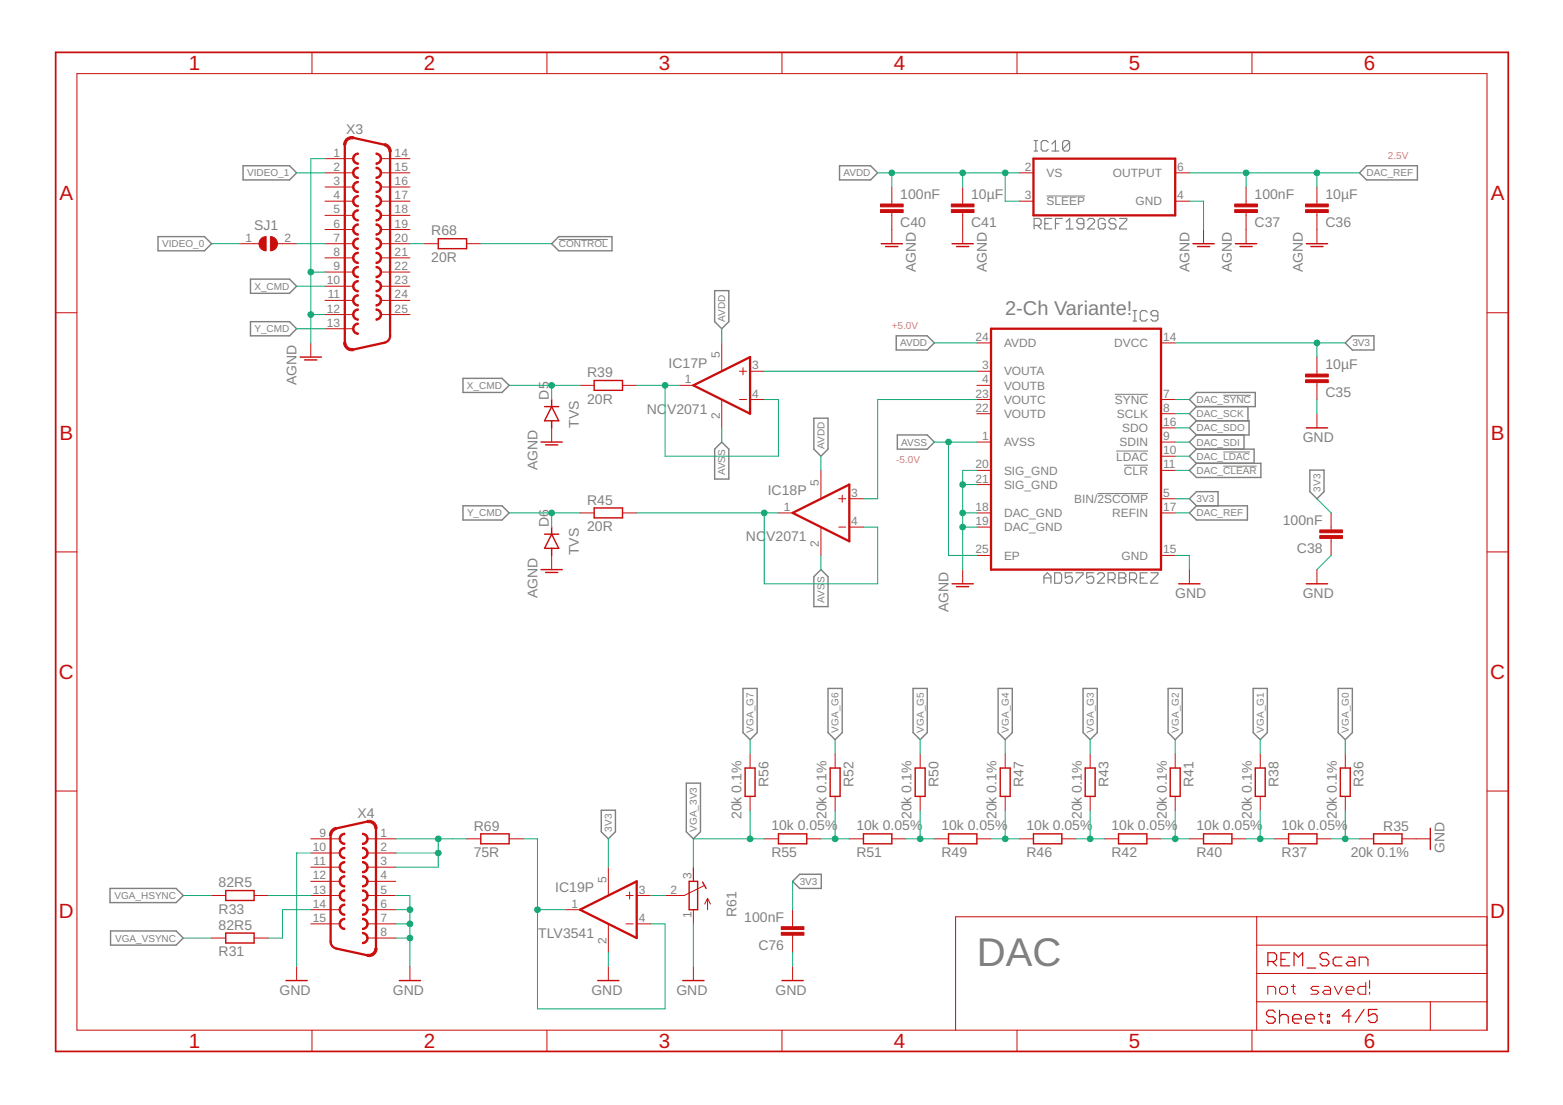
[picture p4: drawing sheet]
<svg xmlns="http://www.w3.org/2000/svg" width="420mm" height="297mm" viewBox="0 0 420 297" stroke-linecap="round" stroke-linejoin="round" font-family="sans-serif">
<defs><g id="words">
<text font-size="10.8" fill="#808080" x="262.6" y="259.8">DAC</text>
<g font-size="5.5" fill="#c90d0c">
<text x="50.7" y="18.9">1</text>
<text x="113.9" y="18.9">2</text>
<text x="177.1" y="18.9">3</text>
<text x="240.3" y="18.9">4</text>
<text x="303.4" y="18.9">5</text>
<text x="366.6" y="18.9">6</text>
<text x="16" y="53.9">A</text>
<text x="400.7" y="53.9">A</text>
<text x="16" y="118.2">B</text>
<text x="400.7" y="118.2">B</text>
<text x="15.8" y="182.4">C</text>
<text x="400.6" y="182.4">C</text>
<text x="15.8" y="246.7">D</text>
<text x="400.6" y="246.7">D</text>
<text x="50.7" y="281.7">1</text>
<text x="113.9" y="281.7">2</text>
<text x="177.1" y="281.7">3</text>
<text x="240.3" y="281.7">4</text>
<text x="303.4" y="281.7">5</text>
<text x="366.6" y="281.7">6</text>
</g>
<text font-size="5.4" fill="#808080" x="270.2" y="84.6">2-Ch Variante!</text>
<g font-size="3.8" fill="#808080">
<text x="93.1" y="36">X3</text>
<text x="242" y="53.5">100nF</text>
<text x="261.1" y="53.5">10µF</text>
<text x="337.3" y="53.5">100nF</text>
<text x="356.3" y="53.5">10µF</text>
<text x="68.3" y="61.7">SJ1</text>
<text x="115.9" y="63.3">R68</text>
<text x="242" y="61.1">C40</text>
<text x="261.1" y="61.1">C41</text>
<text x="337.3" y="61.1">C37</text>
<text x="356.3" y="61.1">C36</text>
<text x="115.9" y="70.5">20R</text>
<text x="246.2" y="73.1" transform="rotate(-90 246.2 73.1)">AGND</text>
<text x="265.3" y="73.1" transform="rotate(-90 265.3 73.1)">AGND</text>
<text x="319.7" y="73.1" transform="rotate(-90 319.7 73.1)">AGND</text>
<text x="331.2" y="73.1" transform="rotate(-90 331.2 73.1)">AGND</text>
<text x="350.2" y="73.1" transform="rotate(-90 350.2 73.1)">AGND</text>
<text x="157.8" y="101.4">R39</text>
<text x="179.7" y="98.8">IC17P</text>
<text x="356.3" y="99.2">10µF</text>
<text x="79.7" y="103.6" transform="rotate(-90 79.7 103.6)">AGND</text>
<text x="147.6" y="107.4" transform="rotate(-90 147.6 107.4)">D5</text>
<text x="356.3" y="106.8">C35</text>
<text x="157.8" y="108.6">20R</text>
<text x="173.8" y="111.2">NC</text>
<text x="179.3" y="111.2">V2071</text>
<text x="155.6" y="115" transform="rotate(-90 155.6 115)">TVS</text>
<text x="350.2" y="118.8">GND</text>
<text x="144.5" y="126.5" transform="rotate(-90 144.5 126.5)">AGND</text>
<text x="157.8" y="135.6">R45</text>
<text x="206.4" y="133.1">IC18P</text>
<text x="147.6" y="141.7" transform="rotate(-90 147.6 141.7)">D6</text>
<text x="157.8" y="142.8">20R</text>
<text x="344.8" y="141.1">100nF</text>
<text x="155.6" y="149.3" transform="rotate(-90 155.6 149.3)">TVS</text>
<text x="200.5" y="145.5">NC</text>
<text x="206" y="145.5">V2071</text>
<text x="348.6" y="148.7">C38</text>
<text x="144.5" y="160.7" transform="rotate(-90 144.5 160.7)">AGND</text>
<text x="315.9" y="160.7">GND</text>
<text x="350.2" y="160.7">GND</text>
<text x="255" y="164.5" transform="rotate(-90 255 164.5)">AGND</text>
<text x="206.5" y="211.5" transform="rotate(-90 206.5 211.5)">R56</text>
<text x="229.4" y="211.5" transform="rotate(-90 229.4 211.5)">R52</text>
<text x="252.3" y="211.5" transform="rotate(-90 252.3 211.5)">R50</text>
<text x="275.1" y="211.5" transform="rotate(-90 275.1 211.5)">R47</text>
<text x="298" y="211.5" transform="rotate(-90 298 211.5)">R43</text>
<text x="320.8" y="211.5" transform="rotate(-90 320.8 211.5)">R41</text>
<text x="343.7" y="211.5" transform="rotate(-90 343.7 211.5)">R38</text>
<text x="366.5" y="211.5" transform="rotate(-90 366.5 211.5)">R36</text>
<text x="96.1" y="219.8">X4</text>
<text x="199.3" y="220.2" transform="rotate(-90 199.3 220.2)">20k 0.1%</text>
<text x="222.2" y="220.2" transform="rotate(-90 222.2 220.2)">20k 0.1%</text>
<text x="245.1" y="220.2" transform="rotate(-90 245.1 220.2)">20k 0.1%</text>
<text x="267.9" y="220.2" transform="rotate(-90 267.9 220.2)">20k 0.1%</text>
<text x="290.8" y="220.2" transform="rotate(-90 290.8 220.2)">20k 0.1%</text>
<text x="313.6" y="220.2" transform="rotate(-90 313.6 220.2)">20k 0.1%</text>
<text x="336.5" y="220.2" transform="rotate(-90 336.5 220.2)">20k 0.1%</text>
<text x="359.3" y="220.2" transform="rotate(-90 359.3 220.2)">20k 0.1%</text>
<text x="127.3" y="223.3">R69</text>
<text x="207.3" y="223.2">10k 0.05%</text>
<text x="230.2" y="223.2">10k 0.05%</text>
<text x="253.1" y="223.2">10k 0.05%</text>
<text x="275.9" y="223.2">10k 0.05%</text>
<text x="298.8" y="223.2">10k 0.05%</text>
<text x="321.6" y="223.2">10k 0.05%</text>
<text x="344.5" y="223.2">10k 0.05%</text>
<text x="371.9" y="223.3">R35</text>
<text x="127.3" y="230.5">75R</text>
<text x="207.3" y="230.4">R55</text>
<text x="230.2" y="230.4">R51</text>
<text x="253.1" y="230.4">R49</text>
<text x="275.9" y="230.4">R46</text>
<text x="298.8" y="230.4">R42</text>
<text x="321.6" y="230.4">R40</text>
<text x="344.5" y="230.4">R37</text>
<text x="363.1" y="230.5">20k 0.1%</text>
<text x="388.3" y="229.3" transform="rotate(-90 388.3 229.3)">GND</text>
<text x="58.8" y="238.5">82R5</text>
<text x="149.2" y="239.8">IC19P</text>
<text x="58.8" y="245.7">R33</text>
<text x="58.8" y="249.9">82R5</text>
<text x="198" y="246.4" transform="rotate(-90 198 246.4)">R61</text>
<text x="200.1" y="247.8">100nF</text>
<text x="58.8" y="257.1">R31</text>
<text x="144.7" y="252.2">TLV3541</text>
<text x="203.9" y="255.4">C76</text>
<text x="75.2" y="267.4">GND</text>
<text x="105.6" y="267.4">GND</text>
<text x="159" y="267.4">GND</text>
<text x="181.8" y="267.4">GND</text>
<text x="208.5" y="267.4">GND</text>
</g>
<g font-size="3.2" fill="#808080">
<text x="89.7" y="42.1">1</text>
<text x="89.7" y="45.9">2</text>
<text x="106.1" y="42.1">14</text>
<text x="106.1" y="45.9">15</text>
<text x="275.5" y="45.9">2</text>
<text x="281.3" y="47.6">VS</text>
<text x="299.2" y="47.6">OUTPUT</text>
<text x="316.5" y="45.9">6</text>
<text x="89.7" y="49.7">3</text>
<text x="89.7" y="53.5">4</text>
<text x="106.1" y="49.7">16</text>
<text x="106.1" y="53.5">17</text>
<text x="275.5" y="53.5">3</text>
<text x="316.5" y="53.5">4</text>
<text x="89.7" y="57.4">5</text>
<text x="106.1" y="57.4">18</text>
<text x="281.3" y="55.2">SLEEP</text>
<text x="305.3" y="55.2">GND</text>
<text x="66" y="65">1</text>
<text x="76.5" y="65">2</text>
<text x="89.7" y="61.2">6</text>
<text x="89.7" y="65">7</text>
<text x="106.1" y="61.2">19</text>
<text x="106.1" y="65">20</text>
<text x="89.7" y="68.8">8</text>
<text x="106.1" y="68.8">21</text>
<text x="87.9" y="76.4">10</text>
<text x="89.7" y="72.6">9</text>
<text x="106.1" y="72.6">22</text>
<text x="106.1" y="76.4">23</text>
<text x="88.1" y="80.2">11</text>
<text x="106.1" y="80.2">24</text>
<text x="87.9" y="84">12</text>
<text x="87.9" y="87.8">13</text>
<text x="106.1" y="84">25</text>
<text x="262.3" y="91.6">24</text>
<text x="269.9" y="93.3">AVDD</text>
<text x="299.5" y="93.3">DVCC</text>
<text x="312.6" y="91.6">14</text>
<text x="193.5" y="96.3" transform="rotate(-90 193.5 96.3)">5</text>
<text x="202.2" y="99.3">3</text>
<text x="264.1" y="99.3">3</text>
<text x="269.9" y="100.9">VOUTA</text>
<text x="184.1" y="103.1">1</text>
<text x="202.2" y="106.9">4</text>
<text x="262.3" y="106.9">23</text>
<text x="264.1" y="103.1">4</text>
<text x="269.9" y="104.7">VOUTB</text>
<text x="312.6" y="106.9">7</text>
<text x="193.5" y="112.7" transform="rotate(-90 193.5 112.7)">2</text>
<text x="262.3" y="110.7">22</text>
<text x="269.9" y="108.6">VOUTC</text>
<text x="269.9" y="112.4">VOUTD</text>
<text x="299.7" y="108.6">SYNC</text>
<text x="300.2" y="112.4">SCLK</text>
<text x="312.6" y="110.7">8</text>
<text x="264.1" y="118.3">1</text>
<text x="269.9" y="120">AVSS</text>
<text x="300.9" y="120">SDIN</text>
<text x="301.6" y="116.2">SDO</text>
<text x="312.6" y="118.3">9</text>
<text x="312.6" y="114.5">16</text>
<text x="262.3" y="125.9">20</text>
<text x="300" y="123.8">LDAC</text>
<text x="312.6" y="122.1">10</text>
<text x="312.6" y="125.9">11</text>
<text x="220.1" y="130.6" transform="rotate(-90 220.1 130.6)">5</text>
<text x="262.3" y="129.7">21</text>
<text x="269.9" y="131.4">SIG_GND</text>
<text x="269.9" y="127.6">SIG_GND</text>
<text x="302.1" y="127.6">CLR</text>
<text x="210.7" y="137.4">1</text>
<text x="228.8" y="133.5">3</text>
<text x="262.3" y="137.4">18</text>
<text x="288.8" y="135.2">BIN/2SCOMP</text>
<text x="312.6" y="133.5">5</text>
<text x="312.6" y="137.4">17</text>
<text x="228.8" y="141.2">4</text>
<text x="262.3" y="141.2">19</text>
<text x="269.9" y="142.8">DAC_GND</text>
<text x="269.9" y="139">DAC_GND</text>
<text x="299" y="139">REFIN</text>
<text x="220.1" y="147" transform="rotate(-90 220.1 147)">2</text>
<text x="262.3" y="148.8">25</text>
<text x="312.6" y="148.8">15</text>
<text x="269.9" y="150.5">EP</text>
<text x="301.4" y="150.5">GND</text>
<text x="85.9" y="225">9</text>
<text x="102.3" y="225">1</text>
<text x="84.1" y="228.8">10</text>
<text x="84.3" y="232.6">11</text>
<text x="102.3" y="228.8">2</text>
<text x="102.3" y="232.6">3</text>
<text x="84.1" y="236.4">12</text>
<text x="102.3" y="236.4">4</text>
<text x="163" y="237.2" transform="rotate(-90 163 237.2)">5</text>
<text x="185.9" y="236.4" transform="rotate(-90 185.9 236.4)">3</text>
<text x="84.1" y="240.2">13</text>
<text x="84.1" y="244">14</text>
<text x="102.3" y="240.2">5</text>
<text x="102.3" y="244">6</text>
<text x="153.6" y="244">1</text>
<text x="171.7" y="240.2">3</text>
<text x="180.3" y="240.2">2</text>
<text x="84.1" y="247.8">15</text>
<text x="102.3" y="247.8">7</text>
<text x="102.3" y="251.6">8</text>
<text x="171.7" y="247.8">4</text>
<text x="185.9" y="246.9" transform="rotate(-90 185.9 246.9)">1</text>
<text x="163" y="253.7" transform="rotate(-90 163 253.7)">2</text>
</g>
<g font-size="2.7" fill="#808080">
<text x="66.4" y="47.4">VIDEO_1</text>
<text x="226.7" y="47.4">AVDD</text>
<text x="367.3" y="47.4">DAC_REF</text>
<text x="43.6" y="66.5">VIDEO_0</text>
<text x="150.2" y="66.5">CONTROL</text>
<text x="68.4" y="77.9">X_CMD</text>
<text x="68.4" y="89.3">Y_CMD</text>
<text x="195" y="86.5" transform="rotate(-90 195 86.5)">AVDD</text>
<text x="241.9" y="93.1">AVDD</text>
<text x="363.5" y="93.1">3V3</text>
<text x="125.5" y="104.6">X_CMD</text>
<text x="321.6" y="108.4">DAC_SYNC</text>
<text x="321.6" y="112.2">DAC_SCK</text>
<text x="242.2" y="119.8">AVSS</text>
<text x="321.6" y="116">DAC_SDO</text>
<text x="321.6" y="119.8">DAC_SDI</text>
<text x="195" y="122.5" transform="rotate(-90 195 122.5)">S</text>
<text x="221.6" y="120.7" transform="rotate(-90 221.6 120.7)">AVDD</text>
<text x="321.6" y="123.6">DAC_LDAC</text>
<text x="195" y="127.7" transform="rotate(-90 195 127.7)">AVS</text>
<text x="321.6" y="127.4">DAC_CLEAR</text>
<text x="321.6" y="135">3V3</text>
<text x="355" y="132.2" transform="rotate(-90 355 132.2)">3V3</text>
<text x="125.6" y="138.8">Y_CMD</text>
<text x="321.6" y="138.8">DAC_REF</text>
<text x="221.6" y="156.8" transform="rotate(-90 221.6 156.8)">S</text>
<text x="221.6" y="162" transform="rotate(-90 221.6 162)">AVS</text>
<text x="202.6" y="196.9" transform="rotate(-90 202.6 196.9)">VGA_G7</text>
<text x="225.4" y="196.9" transform="rotate(-90 225.4 196.9)">VGA_G6</text>
<text x="248.3" y="196.9" transform="rotate(-90 248.3 196.9)">VGA_G5</text>
<text x="271.2" y="196.9" transform="rotate(-90 271.2 196.9)">VGA_G4</text>
<text x="294" y="196.9" transform="rotate(-90 294 196.9)">VGA_G3</text>
<text x="316.9" y="196.9" transform="rotate(-90 316.9 196.9)">VGA_G2</text>
<text x="339.7" y="196.9" transform="rotate(-90 339.7 196.9)">VGA_G1</text>
<text x="362.6" y="196.9" transform="rotate(-90 362.6 196.9)">VGA_G0</text>
<text x="164.5" y="223.6" transform="rotate(-90 164.5 223.6)">3V3</text>
<text x="187.3" y="223.6" transform="rotate(-90 187.3 223.6)">VGA_3V3</text>
<text x="215" y="237.9">3V3</text>
<text x="30.8" y="241.7">VGA_HSYNC</text>
<text x="30.9" y="253.1">VGA_VSYNC</text>
</g>
<g font-size="2.7" fill="#c8c832">
<text x="373.1" y="42.7">2.5V</text>
<text x="239.7" y="88.4">+5.0V</text>
<text x="240.9" y="124.6">-5.0V</text>
</g>
</g></defs>
<g fill="none" stroke="#808080" stroke-width=".32">
<path d="M278 37.8h.9M278.4 37.8v2.8M281.8 38.2l-.5-.4h-.9l-.5 .4v1.9l.5 .5h.9l.5-.5M282.8 38.7l.9-.9v2.8M287.5 38.2v1.9l-.4 .5h-1l-.5-.5M287.5 38.2l-.4-.4h-1l-.5 .4v1.9M287.5 38.2l-1.9 1.9M278 40.6h.9M282.7 58.7h-1.8v2.9h1.8M282.8 40.6h1.8M285.6 58.7h-1.9v2.9M286.6 59.7l.9-1v2.9"/>
<path d="M292.4 59.2l.4-.5h1l.4 .5v.5l-1.8 1.9h1.8M297.1 59.2l-.4-.5h-1l-.5 .5v1.9l.5 .5h1l.4-.5v-1h-.9M300 59.2l-.5-.5h-.9l-.5 .5v.5l.5 .4h.9l.5 .5v.5l-.5 .5h-.9l-.5-.5M301 58.7h1.9v.5l-1.9 1.9v.5h1.9M278 60.6h1.4l.5-.5v-.9l-.5-.5h-1.4v2.9M278.9 60.6l1 1M280.9 60.1h.9M283.7 60.1h1M286.6 61.6h1.9M291.4 60.1h-1.5l-.4-.4v-.5l.4-.5h1l.5 .5v1.9l-.5 .5h-1l-.4-.5M304.6 86.3h.9M304.6 83.5h.9"/>
<path d="M305.1 83.5v2.8M308.4 83.9l-.5-.4h-.9l-.5 .4v1.9l.5 .5h.9l.5-.5M311.3 84.9h-1.4l-.5-.5v-.5l.5-.4h.9l.5 .4v1.9l-.5 .5h-.9l-.5-.5M280.6 156.8v-1.9l1-.9 .9 .9v1.9M280.6 155.4h1.9M283.5 154h1.4l.5 .4v1.9l-.5 .5h-1.4zM288.2 154h-1.8v1.4l.9-.5h.5l.4 .5v.9l-.4 .5h-.9l-.5-.5M289.2 154h1.9v.4l-1.9 1.9v.5M294 154h-1.9v1.4l1-.5h.4l.5 .5v.9l-.5 .5h-.9l-.5-.5M295 154.4l.5-.4h.9l.5 .4v.5l-1.9 1.9h1.9M297.9 155.8h1.4l.5-.4v-1l-.5-.4h-1.4v2.8M298.8 155.8l1 1"/>
<path d="M300.8 155.4h1.4M300.8 154h1.4l.4 .4v.5l-.4 .5 .4 .4v.5l-.4 .5h-1.4zM303.6 155.8h1.4l.5-.4v-1l-.5-.4h-1.4v2.8M304.6 155.8l.9 1M306.5 155.4h.9M308.4 154h-1.9v2.8h1.9M309.4 154h1.9v.4l-1.9 1.9v.5h1.9"/>
</g>
<path d="M281.3 52.7h10.4M150.2 64.4h13.2M299.7 106h8.9M328.8 106.3h7.5M295 132.7h13.6M300 121.2h8.6M302.2 125.1h6.4M328.8 121.5h7.2M328.8 125.3h9" fill="none" stroke="#808080" stroke-width=".27"/>
<g fill="none" stroke="#808080" stroke-width=".38">
<path d="M65.3 44.6h12.5l1.9 1.9-1.9 1.9h-12.5zM225.7 44.6h8.3l1.9 1.9-1.9 1.9h-8.3zM365.4 46.5l1.9-1.9h13.7v3.8h-13.7zM42.5 63.6h12.5l1.9 1.9-1.9 1.9h-12.5zM67.3 75h10.5l1.9 1.9-1.9 1.9h-10.5zM148.3 65.5l1.9-1.9h14.3v3.8h-14.3zM192.1 78.1h3.8v8.4l-1.9 1.9-1.9-1.9zM67.3 86.5h10.5l1.9 1.9-1.9 1.9h-10.5zM240.9 90.3h8.4l1.9 1.9-1.9 1.9h-8.4zM361.6 92.2l1.9-1.9h5.8v3.8h-5.8zM124.5 101.7h10.5l1.9 1.9-1.9 1.9h-10.5zM194 118.8l1.9 1.9v8.1h-3.8v-8.1z"/>
<path d="M218.8 112.4h3.8v8.3l-1.9 1.9-1.9-1.9zM241.2 116.9h8.1l1.9 1.9-1.9 1.9h-8.1zM319.7 107.4l1.9-1.9h15.8v3.8h-15.8zM321.6 113.1h14.2v3.8h-14.2M321.6 109.3l-1.9 1.9 1.9 1.9M321.6 113.1l-1.9 1.9 1.9 1.9M321.6 116.9l-1.9 1.9 1.9 1.9M334.4 116.9v3.8M335.5 109.3v3.8M124.5 136h10.5l1.9 1.9-1.9 1.9h-10.5zM319.7 137.9l1.9-1.9h13.7v3.8h-13.7zM321.6 120.7h15.5v3.8"/>
<path d="M321.6 136l-1.9-1.9 1.9-1.9h5.8v3.8M321.6 120.7l-1.9 1.9 1.9 1.9M321.6 124.5h17.3v3.9h-17.3l-1.9-2zM352.1 126.4h3.8v5.8l-1.9 1.9-1.9-1.9zM220.7 153.1l1.9 1.9v8.1h-3.8v-8.1zM199.7 185.1h3.8v11.8l-1.9 1.9-1.9-1.9zM222.6 185.1h3.8v11.8l-1.9 1.9-1.9-1.9zM245.4 185.1h3.9v11.8l-1.9 1.9-2-1.9zM268.3 185.1h3.8v11.8l-1.9 1.9-1.9-1.9zM291.1 185.1h3.9v11.8l-1.9 1.9-2-1.9zM314 185.1h3.8v11.8l-1.9 1.9-1.9-1.9zM336.9 185.1h3.8v11.8l-1.9 1.9-1.9-1.9z"/>
<path d="M359.7 185.1h3.8v11.8l-1.9 1.9-1.9-1.9zM161.6 217.8h3.8v5.8l-1.9 1.9-1.9-1.9zM184.5 210.5h3.8v13.1l-1.9 1.9-1.9-1.9zM29.6 238.8h17.7l2 1.9-2 1.9h-17.7zM213.1 236.9l1.9-1.9h5.8v3.8h-5.8zM29.7 250.3h17.6l2 1.9-2 1.9h-17.6z"/>
</g>
<g fill="none" stroke="#c90d0c" stroke-width=".27">
<path d="M20.7 19.8h379v257.1h-379zM83.9 14.1v5.7M147 14.1v5.7M210.2 14.1v5.7M273.4 14.1v5.7M336.5 14.1v5.7M87.4 46.5h7.6M87.4 54.1h7.6M87.4 42.7h7.6M87.4 50.3h7.6M87.4 57.9h7.6M102.6 46.5h7.6"/>
<path d="M102.6 54.1h7.6M102.6 42.7h7.6M102.6 50.3h7.6M102.6 57.9h7.6M239.7 50.3v4.5M239.7 57.1v8.4M258.8 50.3v4.5M258.8 57.1v8.4M274 46.5h3.8M274 54.1h3.8M315.9 46.5h3.8M315.9 54.1h3.8"/>
<path d="M335 50.3v4.5M335 57.1v8.4M354 50.3v4.5M354 57.1v8.4M64.5 65.5h5.1M74.6 65.5h5.1M87.4 61.7h7.6M87.4 65.5h7.6M87.4 69.3h7.6M87.4 73.1h7.6M87.4 76.9h7.6M102.6 61.7h7.6"/>
<path d="M102.6 65.5h7.6M102.6 69.3h7.6M102.6 73.1h7.6M102.6 76.9h7.6M114 65.5h3.8M125.4 65.5h3.8M323.5 61.7v3.8M15 84.1h5.7M83.5 92.2v3.8M87.4 80.8h7.6M87.4 84.6h7.6M87.4 88.4h7.6"/>
<path d="M102.6 80.8h7.6M102.6 84.6h7.6M194 92.2v7.6M198.8 99.8h1.9M199.7 98.8v2M201.6 99.8h3.8M262.6 92.2h3.8M262.6 99.8h3.8M312.1 92.2h3.8M354 96v4.6M399.7 84.1h5.7M148.3 115v3.8"/>
<path d="M155.9 103.6h3.8M167.3 103.6h3.9M182.6 103.6h3.8M194 107.4v7.6M198.8 107.4h1.9M201.6 107.4h3.8M262.6 107.4h3.8M262.6 111.2h3.8M262.6 118.8h3.8M262.6 103.6h3.8M312.1 107.4h3.8M312.1 111.2h3.8"/>
<path d="M312.1 118.8h3.8M312.1 115h3.8M354 102.8v4.6M354 111.2v3.8M155.9 137.9h3.8M167.3 137.9h3.9M209.3 137.9h3.8M220.7 126.4v7.7M225.4 134.1h2M226.4 133.1v1.9M228.3 134.1h3.8M262.6 126.4h3.8"/>
<path d="M262.6 137.9h3.8M262.6 130.3h3.8M312.1 122.6h3.8M312.1 126.4h3.8M312.1 134.1h3.8M312.1 137.9h3.8M357.8 137.9v4.6M15 148.4h5.7M148.3 149.3v3.8M220.7 141.7v7.6M225.4 141.7h2M228.3 141.7h3.8"/>
<path d="M258.8 153.1v3.8M262.6 149.3h3.8M262.6 141.7h3.8M312.1 149.3h3.8M319.7 153.1v3.8M354 153.1v3.8M357.8 144.7v4.6M399.7 148.4h5.7M15 212.6h5.7M201.6 202.6v3.9M201.6 214.1v3.8M224.5 202.6v3.9"/>
<path d="M224.5 214.1v3.8M247.4 202.6v3.9M247.4 214.1v3.8M270.2 202.6v3.9M270.2 214.1v3.8M293.1 202.6v3.9M293.1 214.1v3.8M315.9 202.6v3.9M315.9 214.1v3.8M338.8 202.6v3.9M338.8 214.1v3.8M361.6 202.6v3.9"/>
<path d="M361.6 214.1v3.8M399.7 212.6h5.7M83.5 225.5h7.7M83.5 229.3h7.7M83.5 233.1h7.7M83.5 236.9h7.7M98.8 225.5h7.6M98.8 229.3h7.6M98.8 233.1h7.6M98.8 236.9h7.6M125.4 225.5h3.8M136.9 225.5h3.8"/>
<path d="M163.5 233.1v7.6M169.2 239.8v1.9M186.4 233.1v3.8M189.2 238.1l-5.3 2.6h-5.1M205.4 225.5h3.9M216.9 225.5h3.8M228.3 225.5h3.8M239.7 225.5h3.8M251.2 225.5h3.8M262.6 225.5h3.8M274 225.5h3.8M285.4 225.5h3.8"/>
<path d="M296.9 225.5h3.8M308.3 225.5h3.8M319.7 225.5h3.8M331.2 225.5h3.8M342.6 225.5h3.8M354 225.5h3.8M365.4 225.5h3.9M376.9 225.5h7.6M56.9 240.7h3.8M56.9 252.2h3.8M68.3 240.7h3.8M68.3 252.2h3.8"/>
<path d="M79.7 259.8v3.8M83.5 240.7h7.7M83.5 244.5h7.7M83.5 248.3h7.7M98.8 240.7h7.6M98.8 244.5h7.6M98.8 248.3h7.6M98.8 252.2h7.6M110.2 259.8v3.8M152.1 244.5h3.8M163.5 248.3v7.7M163.5 259.8v3.8"/>
<path d="M168.3 240.7h1.9M168.3 248.3h1.9M171.2 240.7h3.8M171.2 248.3h3.8M186.4 244.5v3.8M186.4 259.8v3.8M190.2 241.5v3M190.2 241.5l.8 1.5M190.2 241.5l-.8 1.5M213.1 244.5v4.6M213.1 251.4v4.6M213.1 259.8v3.8"/>
<path d="M337.8 246.4v30.5M337.8 254.1h61.9M399.7 246.4h-142.8v30.5M83.9 276.9v5.7M147 276.9v5.7M210.2 276.9v5.7M273.4 276.9v5.7M336.5 276.9v5.7M337.8 269.3h61.9M337.8 261.7h61.9M384.5 269.3v7.6"/>
</g>
<path d="M92.7 38.9v53.2M95 37.1l8.4 1.8M104.9 40.7l-.1 49.9-.2 .7-.9 .7-8.7 2M277.8 42.7h38.1v15.2h-38.1zM266.4 88.4h45.7v64.7h-45.7zM186.4 103.6l15.2-7.6v15.2zM213.1 137.9l15.2-7.6v15.2zM88.9 224.6l.1 29.2 .4 .6 1 .6 8.3 1.8M98.7 220.9l-8.3 1.8M101.1 222.7v32.2M155.9 244.5l15.3-7.6v15.3z" fill="none" stroke="#c90d0c" stroke-width=".61"/>
<g fill="none" stroke="#c90d0c" stroke-width=".32">
<path d="M340.8 258.5h1.8l.6-.6v-1.2l-.6-.6h-1.8v3.5M342 258.5l1.2 1.1M344.3 257.9h1.2M346.7 256.1h-2.4v3.5h2.4M347.9 259.6v-3.5l1.1 1.2 1.2-1.2v3.5M357.2 256.7l-.6-.6h-1.1l-.6 .6v.6l.6 .6h1.1l.6 .6v.5l-.6 .6h-1.1l-.6-.6M360.7 257.3h-1.7l-.6 .6v1.1l.6 .6h1.7M362.5 257.3h1.1l.6 .6v1.7h-1.7l-.6-.6 .6-.5h1.7M365.4 259.6v-2.3h1.7l.6 .6v1.7M342.8 272.1l-.6-.6h-1.2l-.6 .6v.6l.6 .6h1.2l.6 .6v.6l-.6 .6h-1.2l-.6-.6M344 273.3l.6-.6h1.1l.6 .6v1.8M344 271.5v3.6"/>
<path d="M347.5 273.9h2.3v-.6l-.6-.6h-1.2l-.5 .6v1.2l.5 .6h1.2M351 273.9h2.3v-.6l-.6-.6h-1.1l-.6 .6v1.2l.6 .6h1.1M351.3 260.2h2.4M354.5 272.7h1.1M355.1 272.1v2.4l.5 .6M356.8 272.7h.6v.6h-.6zM356.8 274.5h.6v.6h-.6zM363.2 273.1h-2.4l1.8-1.7v3.5M366.7 271.4l-2.4 3.5M370.2 271.4h-2.3v1.7l1.1-.6h.6l.6 .6v1.2l-.6 .6h-1.2l-.5-.6"/>
</g>
<path d="M15 14.1h390.4v268.5h-390.4z" fill="none" stroke="#c90d0c" stroke-width=".47"/>
<path d="M340.8 267.3v-2.1h1.6l.5 .5v1.6M344.5 265.2h1l.6 .5v1l-.6 .6h-1l-.5-.6v-1zM347.1 265.2h1.1M347.7 264.6v2.1l.5 .6M354.5 265.2h-1.6l-.5 .5 .5 .5h1.1l.5 .5-.5 .6h-1.6M356.1 265.2h1l.6 .5v1.6h-1.6l-.6-.6 .6-.5h1.6M358.7 265.2l1 2.1 1.1-2.1M361.9 266.2h2.1v-.5l-.5-.5h-1.1l-.5 .5v1l.5 .6h1.1M367.1 264.1v3.2h-1.6l-.5-.6v-1l.5-.5h1.6M368.2 263.6v2.1M368.2 266.7v.6" fill="none" stroke="#c90d0c" stroke-width=".28"/>
<g fill="#c90d0c" stroke="#c90d0c" stroke-width=".27">
<path d="M236.7 54.8h6.1v.8h-6.1z"/>
<path d="M236.7 56.4h6.1v.7h-6.1z"/>
<path d="M331.9 54.8h6.1v.8h-6.1z"/>
<path d="M331.9 56.4h6.1v.7h-6.1z"/>
<path d="M351 54.8h6.1v.8h-6.1z"/>
<path d="M351 56.4h6.1v.7h-6.1z"/>
<path d="M255.7 54.8h6.1v.8h-6.1z"/>
<path d="M255.7 56.4h6.1v.7h-6.1z"/>
<path d="M351 100.6h6.1v.7h-6.1z"/>
<path d="M351 102.1h6.1v.7h-6.1z"/>
<path d="M354.8 142.5h6.1v.7h-6.1z"/>
<path d="M354.8 144h6.1v.7h-6.1z"/>
<path d="M210 249.1h6.1v.8h-6.1z"/>
<path d="M210 250.6h6.1v.8h-6.1z"/>
</g>
<g fill="none" stroke="#c90d0c" stroke-width=".38">
<path d="M117.8 64.2h7.6v2.6h-7.6zM236.9 65.5h5.7M238.1 66.3h3.3M255.9 65.5h5.7M257.1 66.3h3.3M320.7 65.5h5.7M321.9 66.3h3.3M332.1 65.5h5.7M333.3 66.3h3.3M351.2 65.5h5.7M352.4 66.3h3.2M80.7 96h5.7"/>
<path d="M81.9 96.8h3.3M145.4 118.8h5.8M146.4 109.3h3.8M146.7 119.6h3.2M148.3 107.4v1.9M148.3 113.1v1.9M148.3 109.3l1.9 3.8h-3.8zM159.7 102.3h7.6v2.6h-7.6zM351.2 115h5.7M159.7 136.5h7.6v2.7h-7.6zM145.4 153.1h5.8M146.4 143.6h3.8"/>
<path d="M146.7 153.9h3.2M148.3 143.6l1.9 3.8h-3.8zM148.3 141.7v1.9M148.3 147.4v1.9M255.9 156.9h5.7M257.1 157.7h3.3M316.9 156.9h5.7M351.2 156.9h5.7M200.3 206.5h2.7v7.6h-2.7zM223.2 206.5h2.6v7.6h-2.6zM246 206.5h2.7v7.6h-2.7zM268.9 206.5h2.6v7.6h-2.6z"/>
<path d="M291.7 206.5h2.7v7.6h-2.7zM314.6 206.5h2.6v7.6h-2.6zM337.4 206.5h2.7v7.6h-2.7zM360.3 206.5h2.7v7.6h-2.7zM60.7 239.4h7.6v2.7h-7.6zM129.2 224.2h7.7v2.6h-7.7zM185.3 236.9h2.2v7.6h-2.2zM188.9 237.1l.9 1.7M209.3 224.2h7.6v2.6h-7.6zM232.1 224.2h7.6v2.6h-7.6zM255 224.2h7.6v2.6h-7.6zM277.8 224.2h7.6v2.6h-7.6z"/>
<path d="M300.7 224.2h7.6v2.6h-7.6zM323.5 224.2h7.7v2.6h-7.7zM346.4 224.2h7.6v2.6h-7.6zM369.3 224.2h7.6v2.6h-7.6zM384.5 222.7v5.6M60.7 250.8h7.6v2.7h-7.6zM76.9 263.6h5.7M107.3 263.6h5.8M160.7 263.6h5.7M183.5 263.6h5.8M210.2 263.6h5.7"/>
</g>
<g fill="#c90d0c" stroke="#c90d0c" stroke-width=".27">
<path d="M95.2 41.6l.9-.5h.2v.4a1.14 1.14 0 0 0-1.1 1.2 1.14 1.14 0 0 0 1.1 1.1v.4a1.52 1.52 0 0 1-1.4-1 1.52 1.52 0 0 1 .3-1.6z" fill-rule="evenodd"/>
<path d="M101.1 41.1a1.52 1.52 0 0 1 1.5 1.6 1.52 1.52 0 0 1-1.5 1.5v-.4a1.14 1.14 0 0 0 1.1-1.1 1.14 1.14 0 0 0-1.1-1.2z" fill-rule="evenodd"/>
<path d="M95.2 45.4l.9-.5h.2v.4a1.14 1.14 0 0 0-1.1 1.2 1.14 1.14 0 0 0 1.1 1.1v.4a1.52 1.52 0 0 1-1.4-.9 1.52 1.52 0 0 1 .3-1.7z" fill-rule="evenodd"/>
<path d="M101.1 44.9a1.52 1.52 0 0 1 1.5 1.6 1.52 1.52 0 0 1-1.5 1.5v-.4a1.14 1.14 0 0 0 1.1-1.1 1.14 1.14 0 0 0-1.1-1.2z" fill-rule="evenodd"/>
<path d="M95.2 49.2l.9-.5h.2v.4a1.14 1.14 0 0 0-1.1 1.2 1.14 1.14 0 0 0 1.1 1.1v.4a1.53 1.53 0 0 1-1.4-.9 1.53 1.53 0 0 1 .3-1.7z" fill-rule="evenodd"/>
<path d="M101.1 48.7a1.52 1.52 0 0 1 1.5 1.6 1.52 1.52 0 0 1-1.5 1.5v-.4a1.14 1.14 0 0 0 1.1-1.1 1.14 1.14 0 0 0-1.1-1.2z" fill-rule="evenodd"/>
<path d="M95.2 53l.9-.4h.2v.3a1.14 1.14 0 0 0-1.1 1.2 1.14 1.14 0 0 0 1.1 1.1v.4a1.53 1.53 0 0 1-1.4-.9 1.53 1.53 0 0 1 .3-1.7z" fill-rule="evenodd"/>
<path d="M101.1 52.6a1.52 1.52 0 0 1 1.5 1.5 1.52 1.52 0 0 1-1.5 1.5v-.4a1.14 1.14 0 0 0 1.1-1.1 1.14 1.14 0 0 0-1.1-1.2z" fill-rule="evenodd"/>
<path d="M95.2 56.8l.9-.4h.2v.3a1.14 1.14 0 0 0-1.1 1.2 1.14 1.14 0 0 0 1.1 1.1v.4a1.53 1.53 0 0 1-1.4-.9 1.53 1.53 0 0 1 .3-1.7z" fill-rule="evenodd"/>
<path d="M101.1 56.4a1.52 1.52 0 0 1 1.5 1.5 1.52 1.52 0 0 1-1.5 1.5v-.4a1.14 1.14 0 0 0 1.1-1.1 1.14 1.14 0 0 0-1.1-1.2z" fill-rule="evenodd"/>
<path d="M95.2 60.6l.9-.4h.2v.4a1.14 1.14 0 0 0-1.1 1.1 1.14 1.14 0 0 0 1.1 1.1v.4a1.53 1.53 0 0 1-1.4-.9 1.53 1.53 0 0 1 .3-1.7z" fill-rule="evenodd"/>
<path d="M101.1 60.2a1.52 1.52 0 0 1 1.5 1.5 1.52 1.52 0 0 1-1.5 1.5v-.4a1.14 1.14 0 0 0 1.1-1.1 1.14 1.14 0 0 0-1.1-1.1z" fill-rule="evenodd"/>
<path d="M95.2 64.4l.9-.4h.2v.4a1.14 1.14 0 0 0-1.1 1.1 1.14 1.14 0 0 0 1.1 1.2v.3a1.53 1.53 0 0 1-1.4-.9 1.53 1.53 0 0 1 .3-1.7z" fill-rule="evenodd"/>
<path d="M101.1 64a1.52 1.52 0 0 1 1.5 1.5 1.52 1.52 0 0 1-1.5 1.5v-.3a1.14 1.14 0 0 0 1.1-1.2 1.14 1.14 0 0 0-1.1-1.1z" fill-rule="evenodd"/>
<path d="M95.2 68.2l.9-.4h.2v.4a1.14 1.14 0 0 0-1.1 1.1 1.14 1.14 0 0 0 1.1 1.2v.3a1.53 1.53 0 0 1-1.4-.9 1.53 1.53 0 0 1 .3-1.7z" fill-rule="evenodd"/>
<path d="M101.1 67.8a1.52 1.52 0 0 1 1.5 1.5 1.52 1.52 0 0 1-1.5 1.5v-.3a1.14 1.14 0 0 0 1.1-1.2 1.14 1.14 0 0 0-1.1-1.1z" fill-rule="evenodd"/>
<path d="M95.2 72.1l.9-.5h.2v.4a1.14 1.14 0 0 0-1.1 1.1 1.14 1.14 0 0 0 1.1 1.2v.4a1.53 1.53 0 0 1-1.4-1 1.53 1.53 0 0 1 .3-1.6z" fill-rule="evenodd"/>
<path d="M101.1 71.6a1.52 1.52 0 0 1 1.5 1.5 1.52 1.52 0 0 1-1.5 1.6v-.4a1.14 1.14 0 0 0 1.1-1.2 1.14 1.14 0 0 0-1.1-1.1z" fill-rule="evenodd"/>
<path d="M95.2 75.8l.9-.4h.2v.4a1.14 1.14 0 0 0-1.1 1.1 1.14 1.14 0 0 0 1.1 1.2v.4a1.54 1.54 0 0 1-1.4-1 1.54 1.54 0 0 1 .3-1.7z" fill-rule="evenodd"/>
<path d="M101.1 75.4a1.52 1.52 0 0 1 1.5 1.5 1.52 1.52 0 0 1-1.5 1.6v-.4a1.14 1.14 0 0 0 1.1-1.2 1.14 1.14 0 0 0-1.1-1.1z" fill-rule="evenodd"/>
<path d="M95.2 79.7l.9-.5h.2v.4a1.14 1.14 0 0 0-1.1 1.2 1.14 1.14 0 0 0 1.1 1.1v.4a1.54 1.54 0 0 1-1.4-1 1.54 1.54 0 0 1 .3-1.6z" fill-rule="evenodd"/>
<path d="M101.1 79.2a1.52 1.52 0 0 1 1.5 1.6 1.52 1.52 0 0 1-1.5 1.5v-.4a1.14 1.14 0 0 0 1.1-1.1 1.14 1.14 0 0 0-1.1-1.2z" fill-rule="evenodd"/>
<path d="M95.2 83.5l.9-.5h.2v.4a1.14 1.14 0 0 0-1.1 1.2 1.14 1.14 0 0 0 1.1 1.1v.4a1.54 1.54 0 0 1-1.4-1 1.54 1.54 0 0 1 .3-1.6z" fill-rule="evenodd"/>
<path d="M101.1 83a1.52 1.52 0 0 1 1.5 1.6 1.52 1.52 0 0 1-1.5 1.5v-.4a1.14 1.14 0 0 0 1.1-1.1 1.14 1.14 0 0 0-1.1-1.2z" fill-rule="evenodd"/>
<path d="M95.2 87.3l.9-.5h.2v.4a1.14 1.14 0 0 0-1.1 1.2 1.14 1.14 0 0 0 1.1 1.1v.4a1.54 1.54 0 0 1-1.4-.9 1.54 1.54 0 0 1 .3-1.7z" fill-rule="evenodd"/>
<path d="M93 37.3l1.5-.6 .6 .1-.2 .6a1.6 1.6 0 0 0-1.9 1.5h-.6v-.2l.2-.7z" fill-rule="evenodd"/>
<path d="M103.4 38.6a2.22 2.22 0 0 1 1.8 2.1h-.6l-.3-.8-1-.7z" fill-rule="evenodd"/>
<path d="M92.4 92.1h.6a1.6 1.6 0 0 0 1.9 1.6l.2 .6a2.2 2.2 0 0 1-2.7-2.2z" fill-rule="evenodd"/>
<path d="M72.7 63.6a1.9 1.9 0 0 1 1.9 1.9 1.9 1.9 0 0 1-1.9 1.9z" fill-rule="evenodd"/>
<path d="M70.3 64.1l1.2-.5v3.8a1.9 1.9 0 0 1-1.8-1.2 1.9 1.9 0 0 1 .6-2.1z" fill-rule="evenodd"/>
<path d="M97.5 224a1.52 1.52 0 0 1 1.5 1.5 1.52 1.52 0 0 1-1.5 1.5v-.4a1.14 1.14 0 0 0 1.1-1.1 1.14 1.14 0 0 0-1.1-1.2z" fill-rule="evenodd"/>
<path d="M91.6 224.4l.9-.4h.2v.3a1.14 1.14 0 0 0-1.2 1.2 1.14 1.14 0 0 0 1.2 1.1v.4a1.52 1.52 0 0 1-1.4-.9 1.52 1.52 0 0 1 .3-1.7z" fill-rule="evenodd"/>
<path d="M97.5 227.8a1.52 1.52 0 0 1 1.5 1.5 1.52 1.52 0 0 1-1.5 1.5v-.4a1.14 1.14 0 0 0 1.1-1.1 1.14 1.14 0 0 0-1.1-1.1z" fill-rule="evenodd"/>
<path d="M91.6 228.2l.9-.4h.2v.4a1.14 1.14 0 0 0-1.2 1.1 1.14 1.14 0 0 0 1.2 1.1v.4a1.52 1.52 0 0 1-1.4-.9 1.52 1.52 0 0 1 .3-1.7z" fill-rule="evenodd"/>
<path d="M97.5 231.6a1.52 1.52 0 0 1 1.5 1.5 1.52 1.52 0 0 1-1.5 1.5v-.3a1.14 1.14 0 0 0 1.1-1.2 1.14 1.14 0 0 0-1.1-1.1z" fill-rule="evenodd"/>
<path d="M91.6 232l.9-.4h.2v.4a1.14 1.14 0 0 0-1.2 1.1 1.14 1.14 0 0 0 1.2 1.2v.3a1.52 1.52 0 0 1-1.4-.9 1.52 1.52 0 0 1 .3-1.7z" fill-rule="evenodd"/>
<path d="M97.5 235.4a1.52 1.52 0 0 1 1.5 1.5 1.52 1.52 0 0 1-1.5 1.5v-.3a1.14 1.14 0 0 0 1.1-1.2 1.14 1.14 0 0 0-1.1-1.1z" fill-rule="evenodd"/>
<path d="M91.6 235.8l.9-.4h.2v.4a1.14 1.14 0 0 0-1.2 1.1 1.14 1.14 0 0 0 1.2 1.2v.3a1.52 1.52 0 0 1-1.4-.9 1.52 1.52 0 0 1 .3-1.7z" fill-rule="evenodd"/>
<path d="M97.5 239.2a1.52 1.52 0 0 1 1.5 1.5 1.52 1.52 0 0 1-1.5 1.6v-.4a1.14 1.14 0 0 0 1.1-1.2 1.14 1.14 0 0 0-1.1-1.1z" fill-rule="evenodd"/>
<path d="M91.6 239.6l.9-.4h.2v.4a1.14 1.14 0 0 0-1.2 1.1 1.14 1.14 0 0 0 1.2 1.2v.4a1.52 1.52 0 0 1-1.4-1 1.52 1.52 0 0 1 .3-1.7z" fill-rule="evenodd"/>
<path d="M97.5 243a1.52 1.52 0 0 1 1.5 1.5 1.52 1.52 0 0 1-1.5 1.6v-.4a1.14 1.14 0 0 0 1.1-1.2 1.14 1.14 0 0 0-1.1-1.1z" fill-rule="evenodd"/>
<path d="M91.6 243.5l.9-.5h.2v.4a1.14 1.14 0 0 0-1.2 1.1 1.14 1.14 0 0 0 1.2 1.2v.4a1.52 1.52 0 0 1-1.4-1 1.52 1.52 0 0 1 .3-1.6z" fill-rule="evenodd"/>
<path d="M97.5 246.8a1.52 1.52 0 0 1 1.5 1.5 1.52 1.52 0 0 1-1.5 1.6v-.4a1.14 1.14 0 0 0 1.1-1.2 1.14 1.14 0 0 0-1.1-1.1z" fill-rule="evenodd"/>
<path d="M91.6 247.3l.9-.5h.2v.4a1.14 1.14 0 0 0-1.2 1.1 1.14 1.14 0 0 0 1.2 1.2v.4a1.52 1.52 0 0 1-1.4-1 1.52 1.52 0 0 1 .3-1.6z" fill-rule="evenodd"/>
<path d="M97.5 250.6a1.52 1.52 0 0 1 1.5 1.6 1.52 1.52 0 0 1-1.5 1.5v-.4a1.14 1.14 0 0 0 1.1-1.1 1.14 1.14 0 0 0-1.1-1.2z" fill-rule="evenodd"/>
<path d="M98.7 220.6a2.2 2.2 0 0 1 2.7 2.1h-.6a1.6 1.6 0 0 0-2-1.6z" fill-rule="evenodd"/>
<path d="M89.2 223l1.1-.6 .1 .6-1 .7-.2 .9h-.6l.2-1z" fill-rule="evenodd"/>
<path d="M98.8 256.5a1.6 1.6 0 0 0 2-1.6h.6a2.19 2.19 0 0 1-2.7 2.2z" fill-rule="evenodd"/>
</g>
<g fill="none" stroke="#0dab76" stroke-width=".27">
<path d="M79.7 46.5h7.7M87.4 42.7h-3.9v49.5M235.9 46.5h38.1M239.7 46.5v3.8M258.8 46.5v3.8M270.2 46.5v7.6h3.8M319.7 54.1h3.8v7.6M319.7 46.5h45.7M335 46.5v3.8M354 46.5v3.8M56.9 65.5h7.6M79.7 76.9h7.7"/>
<path d="M79.7 65.5h7.7M83.5 73.1h3.9M110.2 65.5h3.8M129.2 65.5h19.1M79.7 88.4h7.7M83.5 84.6h3.9M194 88.4v3.8M205.4 99.8h57.2M251.2 92.2h11.4M315.9 92.2h45.7M354 92.2v3.8M136.9 103.6h19"/>
<path d="M148.3 103.6v3.8M171.2 103.6h11.4M178.8 103.6v19h30.5v-15.2h-3.9M194 115v3.8M251.2 118.8h11.4M255 118.8v30.5h7.6M262.6 107.4h-26.7v26.7h-3.8M315.9 118.8h3.8M315.9 107.4h3.8M315.9 111.2h3.8M315.9 115h3.8M354 107.4v3.8"/>
<path d="M136.9 137.9h19M148.3 137.9v3.8M171.2 137.9h38.1M205.4 137.9v19h30.5v-15.2h-3.8M220.7 122.6v3.8M258.8 130.3h3.8M258.8 137.9h3.8M262.6 126.4h-3.8v26.7M315.9 126.4h3.8M315.9 137.9h3.8M315.9 134.1h3.8M315.9 122.6h3.8"/>
<path d="M354 134.1l3.8 3.8M220.7 149.3v3.8M258.8 141.7h3.8M315.9 149.3h3.8v3.8M357.8 149.3l-3.8 3.8M201.6 198.8v3.8M224.5 198.8v3.8M247.4 198.8v3.8M270.2 198.8v3.8M293.1 198.8v3.8M315.9 198.8v3.8M338.8 198.8v3.8"/>
<path d="M361.6 198.8v3.8M201.6 217.9v7.6M224.5 217.9v7.6M247.4 217.9v7.6M270.2 217.9v7.6M293.1 217.9v7.6M315.9 217.9v7.6M338.8 217.9v7.6M361.6 217.9v7.6M83.5 229.3h-3.8v30.5M106.4 229.3h11.4M106.4 225.5h19"/>
<path d="M117.8 225.5v7.6h-11.4M140.7 225.5h3.8v45.7h34.3v-22.9h-3.8M163.5 225.5v7.6M205.4 225.5h-19v7.6M213.1 236.9v7.6M220.7 225.5h7.6M243.5 225.5h7.7M266.4 225.5h7.6M289.2 225.5h7.7M312.1 225.5h7.6M335 225.5h7.6M357.8 225.5h7.6"/>
<path d="M49.3 252.2h7.6M49.3 240.7h7.6M72.1 240.7h11.4M83.5 244.5h-7.6v7.7h-3.8M106.4 244.5h3.8M106.4 240.7h3.8v19.1M106.4 248.3h3.8M106.4 252.2h3.8M144.5 244.5h7.6M163.5 256v3.8M175 240.7h3.8M186.4 248.3v11.5"/>
<path d="M213.1 256v3.8"/>
</g>
<g fill="#0dab76" stroke="#0dab76" stroke-width=".27">
<circle cx="258.8" cy="130.3" r=".76"/>
<circle cx="258.8" cy="141.7" r=".76"/>
<circle cx="258.8" cy="137.9" r=".76"/>
<circle cx="83.5" cy="84.6" r=".76"/>
<circle cx="83.5" cy="73.1" r=".76"/>
<circle cx="255" cy="118.8" r=".76"/>
<circle cx="335" cy="46.5" r=".76"/>
<circle cx="354" cy="46.5" r=".76"/>
<circle cx="239.7" cy="46.5" r=".76"/>
<circle cx="270.2" cy="46.5" r=".76"/>
<circle cx="258.8" cy="46.5" r=".76"/>
<circle cx="354" cy="92.2" r=".76"/>
<circle cx="148.3" cy="103.6" r=".76"/>
<circle cx="148.3" cy="137.9" r=".76"/>
<circle cx="110.2" cy="248.3" r=".76"/>
<circle cx="110.2" cy="252.2" r=".76"/>
<circle cx="110.2" cy="244.5" r=".76"/>
<circle cx="117.8" cy="225.5" r=".76"/>
<circle cx="117.8" cy="229.3" r=".76"/>
<circle cx="361.6" cy="225.5" r=".76"/>
<circle cx="338.8" cy="225.5" r=".76"/>
<circle cx="315.9" cy="225.5" r=".76"/>
<circle cx="293.1" cy="225.5" r=".76"/>
<circle cx="270.2" cy="225.5" r=".76"/>
<circle cx="247.4" cy="225.5" r=".76"/>
<circle cx="224.5" cy="225.5" r=".76"/>
<circle cx="201.6" cy="225.5" r=".76"/>
<circle cx="178.8" cy="103.6" r=".76"/>
<circle cx="205.4" cy="137.9" r=".76"/>
<circle cx="144.5" cy="244.5" r=".76"/>
</g>
<use href="#words"/>
</svg>
